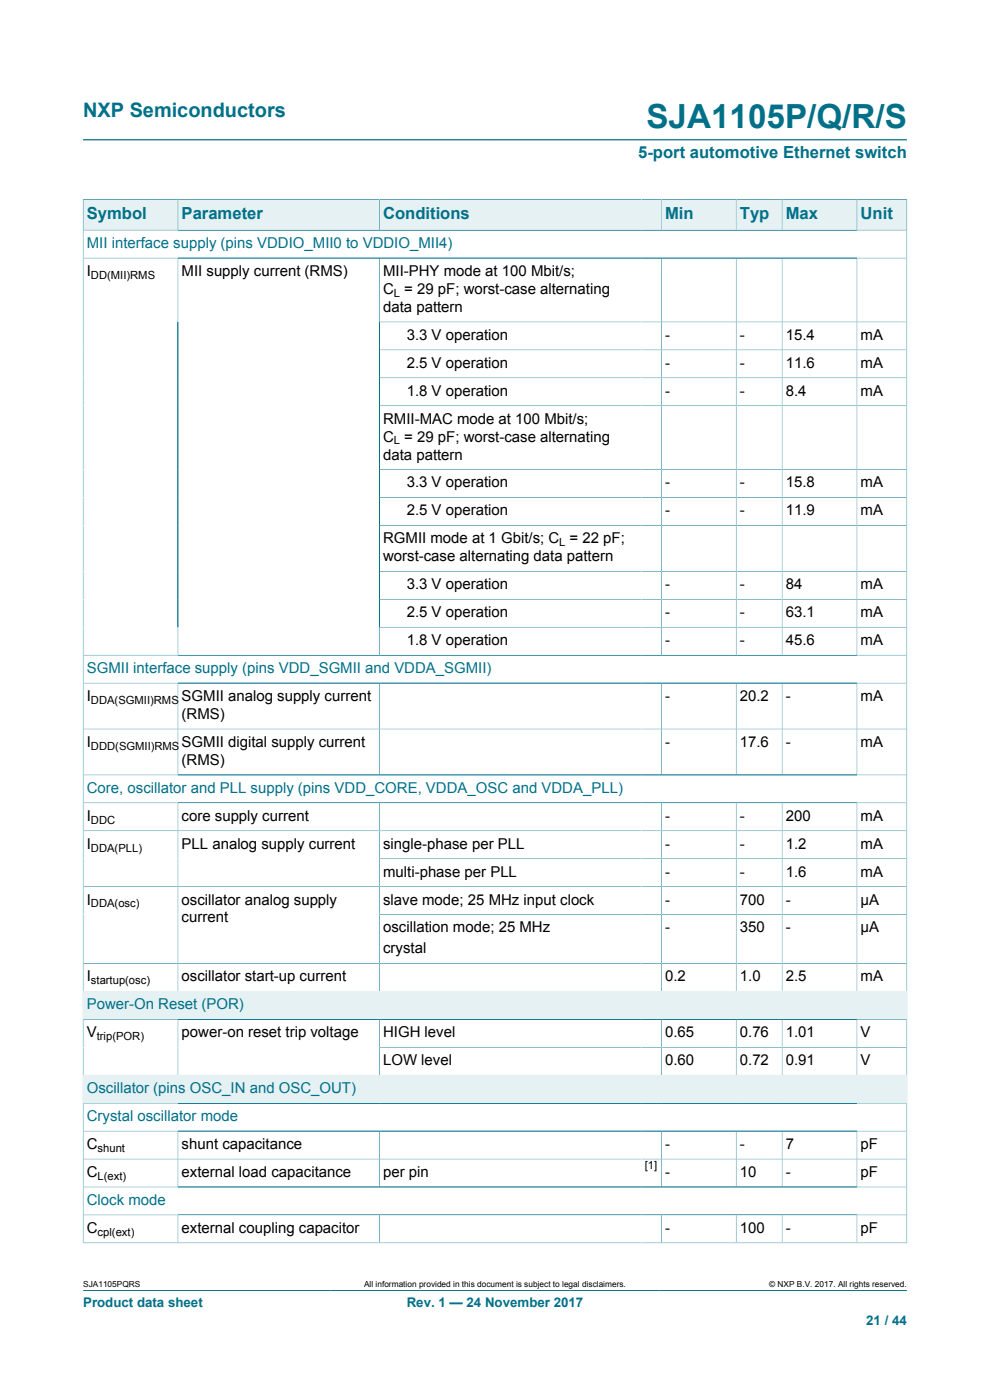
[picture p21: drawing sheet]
<svg xmlns="http://www.w3.org/2000/svg" width="210mm" height="297mm" viewBox="0 0 210 297" stroke-linecap="round" stroke-linejoin="round" font-family="sans-serif">
<defs><g id="words">
<text font-size="7.1" fill="#007088" x="137.1" y="27.2">SJA1105P/Q/R/S</text>
<text font-size="4.2" fill="#007088" x="17.6" y="24.8">NXP Semiconductors</text>
<g font-size="3.5" fill="#007088">
<text x="135.4" y="33.5">5-port automotive Ethernet switch</text>
<text x="18.4" y="46.5">Symbol</text>
<text x="38.5" y="46.5">Parameter</text>
<text x="81.3" y="46.5">Conditions</text>
<text x="141.1" y="46.5">Min</text>
<text x="156.9" y="46.5">Typ</text>
<text x="166.7" y="46.5">Max</text>
<text x="182.6" y="46.5">Unit</text>
</g>
<g font-size="3.2" fill="#007088">
<text x="18.4" y="52.6">MII interface supply (pins VDDIO_MII0 to VDDIO_MII4)</text>
<text x="18.4" y="142.8">SGMII interface supply (pins VDD_SGMII and VDDA_SGMII)</text>
<text x="18.4" y="168.2">Core, oscillator and PLL supply (pins VDD_CORE, VDDA_OSC and VDDA_PLL)</text>
<text x="18.4" y="214.1">Power-On Reset (POR)</text>
<text x="18.4" y="231.9">Oscillator (pins OSC_IN and OSC_OUT)</text>
<text x="18.4" y="237.8">Crystal oscillator mode</text>
<text x="18.4" y="255.6">Clock mode</text>
</g>
<g font-size="3.2">
<text x="18.4" y="58.5">I</text>
<text x="38.5" y="58.5">MII supply current (RMS)</text>
<text x="81.3" y="58.5">MII-PHY mode at 100 Mbit/s;</text>
<text x="81.3" y="62.3">C = 29 pF; worst-case alternating</text>
<text x="81.3" y="66.2">data pattern</text>
<text x="86.3" y="72.1">3.3 V operation</text>
<text x="141.1" y="72.1">-</text>
<text x="156.9" y="72.1">-</text>
<text x="166.7" y="72.1">15.4</text>
<text x="182.6" y="72.1">mA</text>
<text x="86.3" y="78">2.5 V operation</text>
<text x="86.3" y="83.9">1.8 V operation</text>
<text x="141.1" y="78">-</text>
<text x="141.1" y="83.9">-</text>
<text x="156.9" y="78">-</text>
<text x="156.9" y="83.9">-</text>
<text x="166.7" y="78">11.6</text>
<text x="166.7" y="83.9">8.4</text>
<text x="182.6" y="78">mA</text>
<text x="182.6" y="83.9">mA</text>
<text x="81.3" y="89.9">RMII-MAC mode at 100 Mbit/s;</text>
<text x="81.3" y="93.7">C = 29 pF; worst-case alternating</text>
<text x="81.3" y="97.5">data pattern</text>
<text x="86.3" y="103.4">3.3 V operation</text>
<text x="141.1" y="103.4">-</text>
<text x="156.9" y="103.4">-</text>
<text x="166.7" y="103.4">15.8</text>
<text x="182.6" y="103.4">mA</text>
<text x="86.3" y="109.3">2.5 V operation</text>
<text x="141.1" y="109.3">-</text>
<text x="156.9" y="109.3">-</text>
<text x="166.7" y="109.3">11.9</text>
<text x="182.6" y="109.3">mA</text>
<text x="81.3" y="119.1">worst-case alternating data pattern</text>
<text x="81.3" y="115.3">RGMII mode at 1 Gbit/s; C = 22 pF;</text>
<text x="86.3" y="125">3.3 V operation</text>
<text x="141.1" y="125">-</text>
<text x="156.9" y="125">-</text>
<text x="166.7" y="125">84</text>
<text x="182.6" y="125">mA</text>
<text x="86.3" y="130.9">2.5 V operation</text>
<text x="141.1" y="130.9">-</text>
<text x="156.9" y="130.9">-</text>
<text x="166.7" y="130.9">63.1</text>
<text x="182.6" y="130.9">mA</text>
<text x="86.3" y="136.9">1.8 V operation</text>
<text x="141.1" y="136.9">-</text>
<text x="156.9" y="136.9">-</text>
<text x="166.7" y="136.9">45.6</text>
<text x="182.6" y="136.9">mA</text>
<text x="18.4" y="148.7">I</text>
<text x="38.5" y="148.7">SGMII analog supply current</text>
<text x="141.1" y="148.7">-</text>
<text x="156.9" y="148.7">20.2</text>
<text x="166.7" y="148.7">-</text>
<text x="182.6" y="148.7">mA</text>
<text x="38.5" y="152.5">(RMS)</text>
<text x="18.4" y="158.4">I</text>
<text x="38.5" y="158.4">SGMII digital supply current</text>
<text x="141.1" y="158.4">-</text>
<text x="156.9" y="158.4">17.6</text>
<text x="166.7" y="158.4">-</text>
<text x="182.6" y="158.4">mA</text>
<text x="38.5" y="162.3">(RMS)</text>
<text x="18.4" y="174.1">I</text>
<text x="38.5" y="174.1">core supply current</text>
<text x="141.1" y="174.1">-</text>
<text x="156.9" y="174.1">-</text>
<text x="166.7" y="174.1">200</text>
<text x="182.6" y="174.1">mA</text>
<text x="18.4" y="180">I</text>
<text x="38.5" y="180">PLL analog supply current</text>
<text x="81.3" y="180">single-phase per PLL</text>
<text x="81.3" y="186">multi-phase per PLL</text>
<text x="141.1" y="180">-</text>
<text x="141.1" y="186">-</text>
<text x="156.9" y="180">-</text>
<text x="156.9" y="186">-</text>
<text x="166.7" y="180">1.2</text>
<text x="166.7" y="186">1.6</text>
<text x="182.6" y="180">mA</text>
<text x="182.6" y="186">mA</text>
<text x="18.4" y="191.9">I</text>
<text x="38.5" y="191.9">oscillator analog supply</text>
<text x="81.3" y="191.9">slave mode; 25 MHz input clock</text>
<text x="141.1" y="191.9">-</text>
<text x="156.9" y="191.9">700</text>
<text x="166.7" y="191.9">-</text>
<text x="182.6" y="191.9">μA</text>
<text x="38.5" y="195.7">current</text>
<text x="81.3" y="197.8">oscillation mode; 25 MHz</text>
<text x="141.1" y="197.8">-</text>
<text x="156.9" y="197.8">350</text>
<text x="166.7" y="197.8">-</text>
<text x="182.6" y="197.8">μA</text>
<text x="81.3" y="202.3">crystal</text>
<text x="18.4" y="208.2">I</text>
<text x="38.5" y="208.2">oscillator start-up current</text>
<text x="141.1" y="208.2">0.2</text>
<text x="156.9" y="208.2">1.0</text>
<text x="166.7" y="208.2">2.5</text>
<text x="182.6" y="208.2">mA</text>
<text x="18.4" y="220">V</text>
<text x="38.5" y="220">power-on reset trip voltage</text>
<text x="81.3" y="220">HIGH level</text>
<text x="141.1" y="220">0.65</text>
<text x="156.9" y="220">0.76</text>
<text x="166.7" y="220">1.01</text>
<text x="182.6" y="220">V</text>
<text x="81.3" y="226">LOW level</text>
<text x="141.1" y="226">0.60</text>
<text x="156.9" y="226">0.72</text>
<text x="166.7" y="226">0.91</text>
<text x="182.6" y="226">V</text>
<text x="18.4" y="243.7">C</text>
<text x="38.5" y="243.7">shunt capacitance</text>
<text x="141.1" y="243.7">-</text>
<text x="156.9" y="243.7">-</text>
<text x="166.7" y="243.7">7</text>
<text x="182.6" y="243.7">pF</text>
<text x="18.4" y="249.7">C</text>
<text x="38.5" y="249.7">external load capacitance</text>
<text x="81.3" y="249.7">per pin</text>
<text x="141.1" y="249.7">-</text>
<text x="156.9" y="249.7">10</text>
<text x="166.7" y="249.7">-</text>
<text x="182.6" y="249.7">pF</text>
<text x="18.4" y="261.5">C</text>
<text x="38.5" y="261.5">external coupling capacitor</text>
<text x="141.1" y="261.5">-</text>
<text x="156.9" y="261.5">100</text>
<text x="166.7" y="261.5">-</text>
<text x="182.6" y="261.5">pF</text>
</g>
<g font-size="2.8" fill="#007088">
<text x="17.6" y="277.3">Product data sheet</text>
<text x="86.3" y="277.3">Rev. 1 — 24 November 2017</text>
<text x="183.7" y="281">21 / 44</text>
</g>
<g font-size="2.4">
<text x="19.3" y="59.2">DD(MII)RMS</text>
<text x="83.6" y="63">L</text>
<text x="83.6" y="94.3">L</text>
<text x="118.6" y="115.9">L</text>
<text x="19.3" y="149.3">DDA(SGMII)RMS</text>
<text x="19.3" y="159.1">DDD(SGMII)RMS</text>
<text x="19.3" y="174.7">DDC</text>
<text x="19.3" y="180.7">DDA(PLL)</text>
<text x="19.3" y="192.5">DDA(osc)</text>
<text x="19.3" y="208.8">startup(osc)</text>
<text x="20.5" y="220.7">trip(POR)</text>
<text x="20.7" y="244.4">shunt</text>
<text x="20.7" y="250.3">L(ext)</text>
<text x="136.8" y="248">[1]</text>
<text x="20.7" y="262.1">cpl(ext)</text>
</g>
<g font-size="1.8">
<text x="17.6" y="273.1">SJA1105PQRS</text>
<text x="77.2" y="273.1">All information provided in this document is subject to legal disclaimers.</text>
<text x="163.2" y="273.1">© NXP B.V. 2017. All rights reserved.</text>
</g>
</g></defs>
<path d="M17.6 29.7h174.8M17.6 273.8h174.8" fill="none" stroke="#007088" stroke-width=".21"/>
<path d="M17.7 42.4h20v6.4h-20z" fill="#e6f1f3"/>
<path d="M17.6 42.3v6.5h20.1v-6.5h-20.1" fill="none" stroke="#007088" stroke-width=".21"/>
<path d="M37.8 42.4h42.6v6.4h-42.6z" fill="#e6f1f3"/>
<path d="M37.7 42.3h42.8v6.5h-42.8z" fill="none" stroke="#007088" stroke-width=".21"/>
<path d="M80.6 42.4h55.5v6.4h-55.5z" fill="#e6f1f3"/>
<path d="M136.1 42.3h-55.6v6.5h55.6" fill="none" stroke="#007088" stroke-width=".21"/>
<path d="M136.1 42.4h4.1v6.4h-4.1z" fill="#e6f1f3"/>
<path d="M136.1 42.3h4.2v6.5h-4.2" fill="none" stroke="#007088" stroke-width=".21"/>
<path d="M140.4 42.4h15.7v6.4h-15.7z" fill="#e6f1f3"/>
<path d="M140.3 42.3h15.9v6.5h-15.9z" fill="none" stroke="#007088" stroke-width=".21"/>
<path d="M156.2 42.4h9.6v6.4h-9.6z" fill="#e6f1f3"/>
<path d="M156.2 42.3h9.7v6.5h-9.7z" fill="none" stroke="#007088" stroke-width=".21"/>
<path d="M166 42.4h15.7v6.4h-15.7z" fill="#e6f1f3"/>
<path d="M165.9 42.3h15.9v6.5h-15.9z" fill="none" stroke="#007088" stroke-width=".21"/>
<path d="M181.8 42.4h10.5v6.4h-10.5z" fill="#e6f1f3"/>
<g fill="none" stroke="#007088" stroke-width=".21">
<path d="M17.6 54.8h174.8M37.7 54.8v84.2M80.5 54.8v84.2M140.3 54.8v84.2M156.2 54.8v84.2M165.9 54.8v84.2M181.8 54.8v84.2M192.4 42.3v174h-174.8v-167.5h174.8M192.4 42.3h-10.6v6.5M80.5 68.3h111.9M80.5 74.2h111.9M80.5 80.2h111.9"/>
<path d="M80.5 86.1h111.9M80.5 99.6h111.9M80.5 105.6h111.9M80.5 111.5h111.9M17.6 139h174.8M80.5 121.2h111.9M80.5 127.1h111.9M80.5 133.1h111.9M17.6 144.9h174.8M17.6 154.7h174.8M37.7 144.9v19.5M80.5 144.9v19.5"/>
<path d="M140.3 144.9v19.5M156.2 144.9v19.5M165.9 144.9v19.5M181.8 144.9v19.5M17.6 164.4h174.8M17.6 170.3h174.8M17.6 176.2h174.8M37.7 170.3v40M80.5 170.3v40M140.3 170.3v40M156.2 170.3v40M165.9 170.3v40"/>
<path d="M181.8 170.3v40M17.6 188.1h174.8M80.5 182.2h111.9M80.5 194h111.9M17.6 204.4h174.8M17.6 210.3h174.8"/>
</g>
<path d="M17.7 210.4h174.6v5.8h-174.6z" fill="#e6f1f3"/>
<path d="M17.6 216.3h174.8v17.7h-174.8zM37.7 216.3v11.8M80.5 216.3v11.8M140.3 216.3v11.8M156.2 216.3v11.8M165.9 216.3v11.8M181.8 216.3v11.8M17.6 228.1h174.8M80.5 222.2h111.9" fill="none" stroke="#007088" stroke-width=".21"/>
<path d="M17.7 228.2h174.6v5.8h-174.6z" fill="#e6f1f3"/>
<g fill="none" stroke="#007088" stroke-width=".21">
<path d="M17.6 240h174.8M37.7 240v11.8M80.5 240v11.8M140.3 240v11.8M156.2 240v11.8M165.9 240v11.8M181.8 240v11.8M17.6 245.9h174.8M17.6 251.8h174.8M17.6 257.7h174.8M37.7 257.7v6M80.5 257.7v6"/>
<path d="M140.3 257.7v6M156.2 257.7v6M165.9 257.7v6M181.8 257.7v6M17.6 263.7h174.8M17.6 263.7v-29.7h174.8v29.7"/>
</g>
<use href="#words"/>
</svg>
